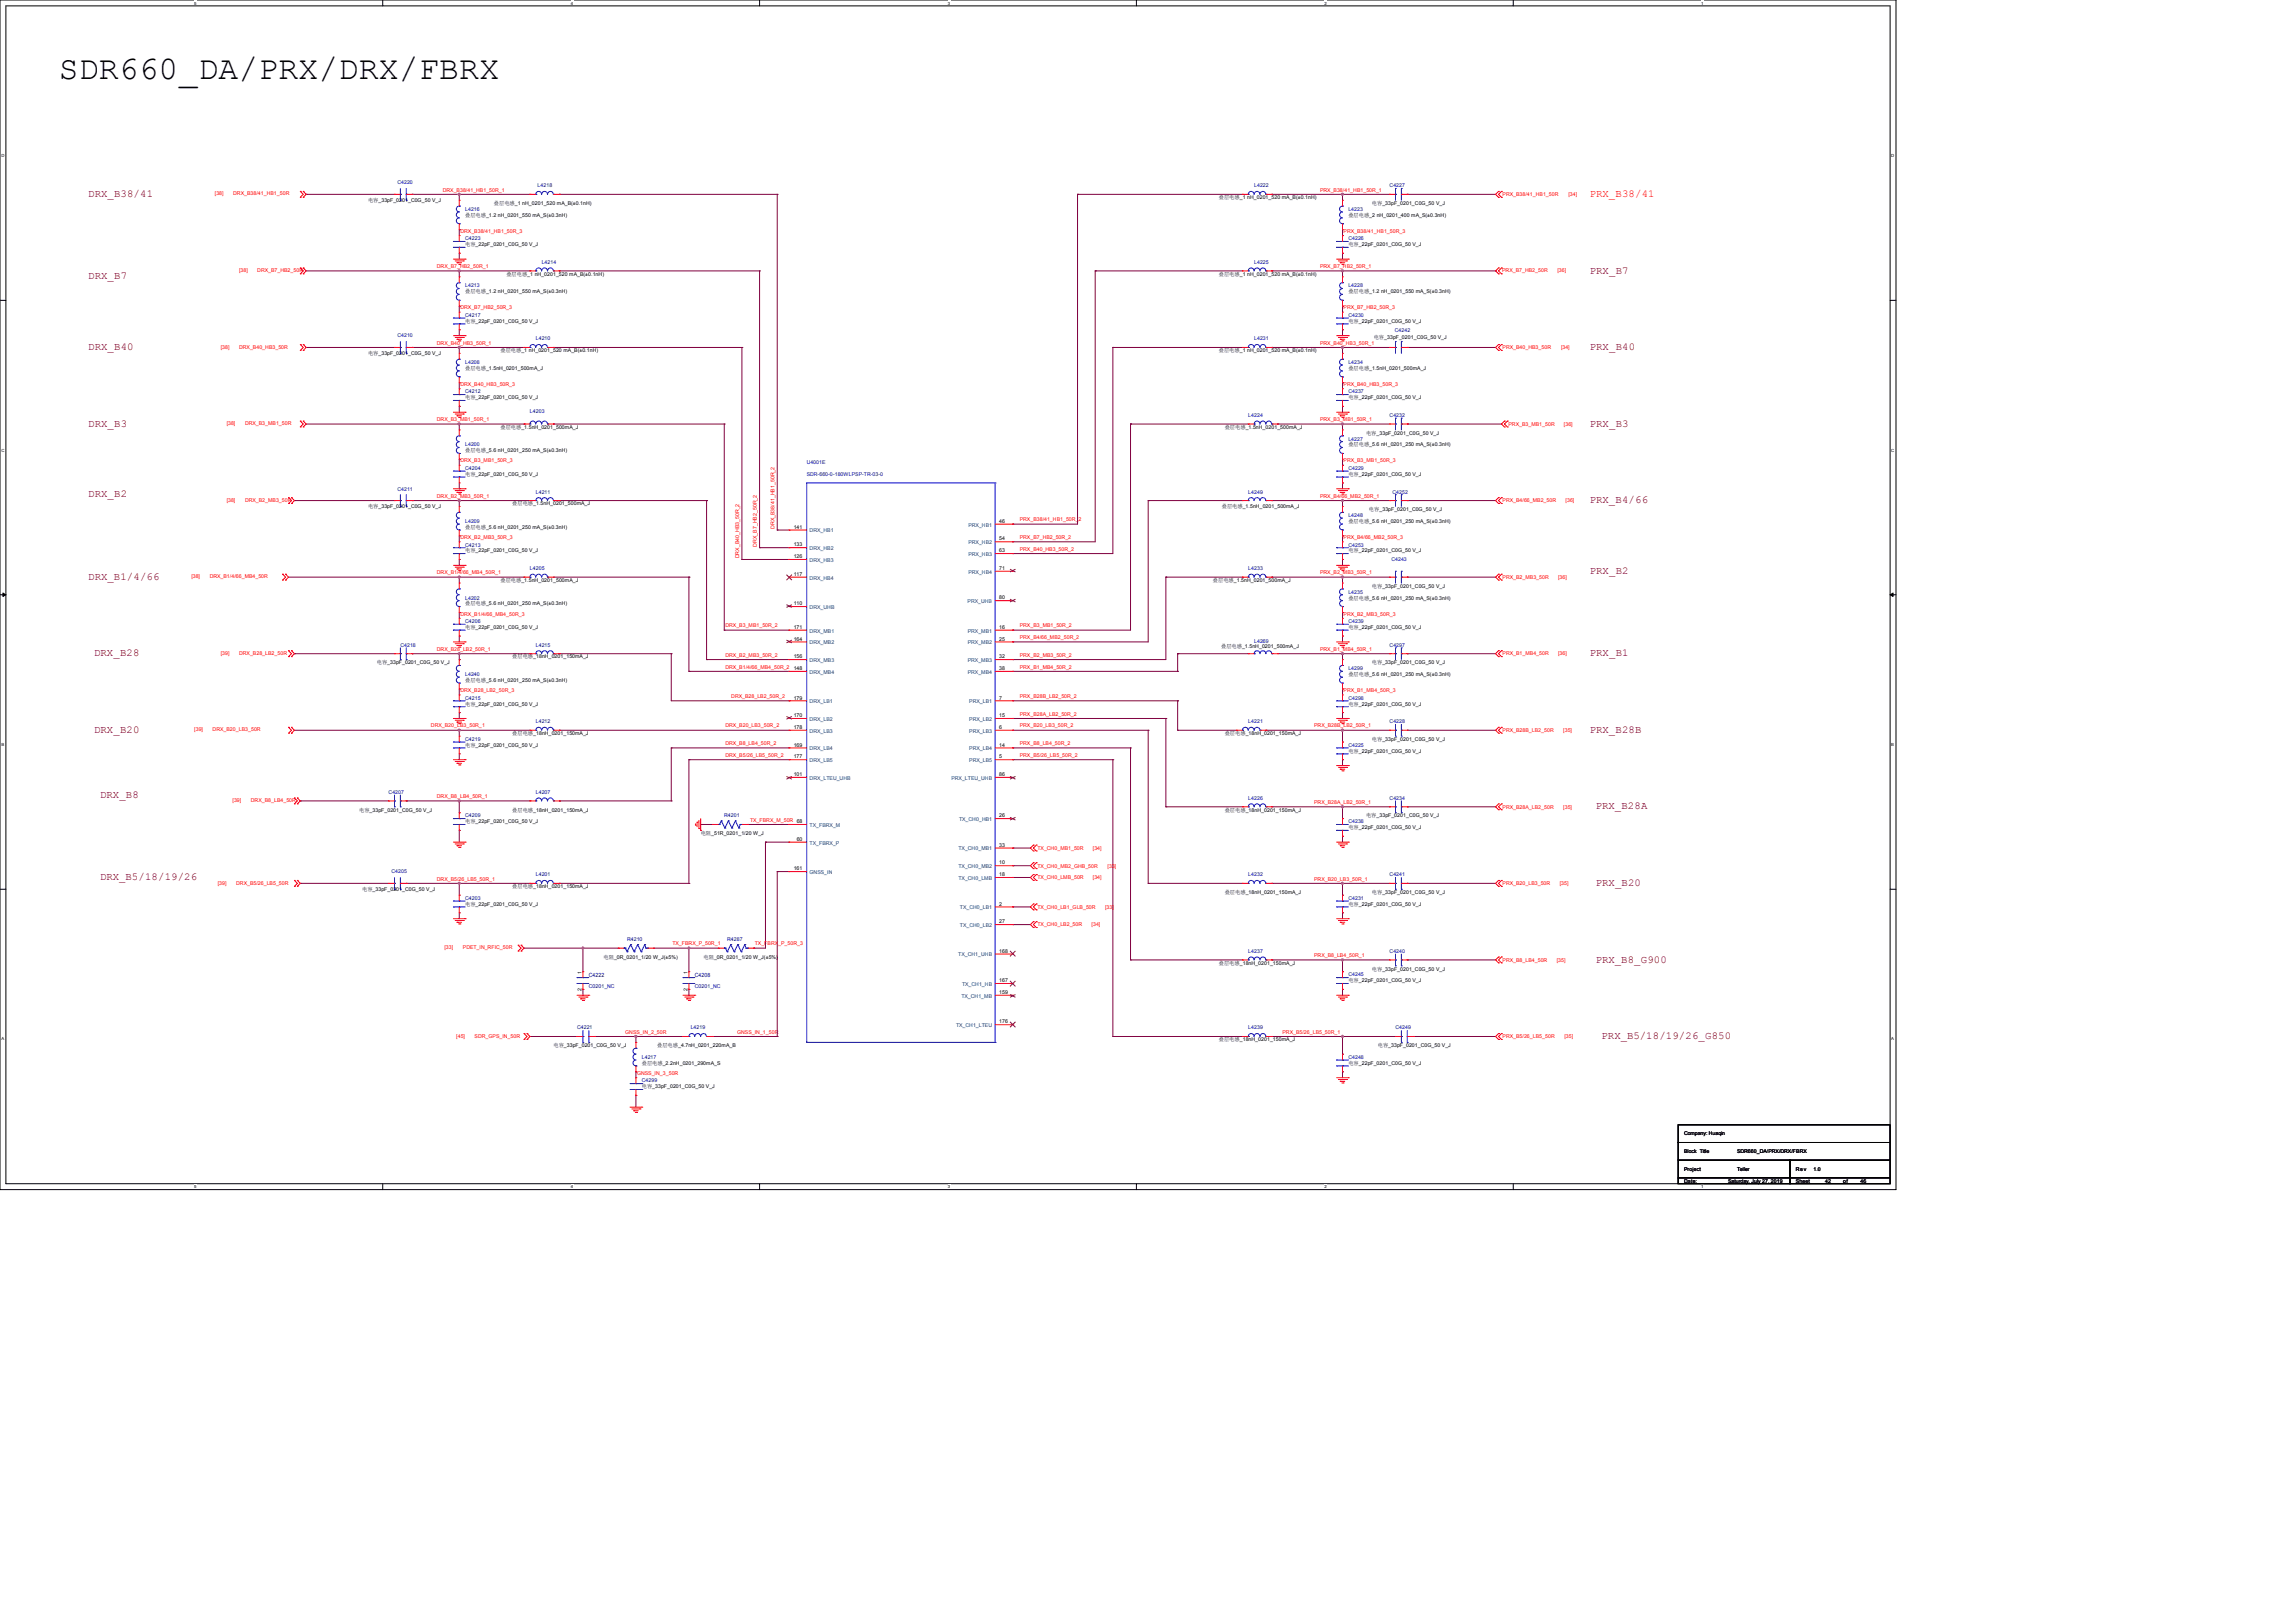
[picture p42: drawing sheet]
<svg xmlns="http://www.w3.org/2000/svg" width="297mm" height="210mm" viewBox="0 0 297 210" stroke-linecap="round" stroke-linejoin="round" font-family="sans-serif">
<defs><g id="words">
<text font-size="4.3" x="7.6" y="10.2">SDR660_DA/PRX/DRX/FBRX</text>
<g font-size="1.4" fill="#800000">
<text x="11.4" y="25.5">DRX_B38/41</text>
<text x="205.7" y="35.4">PRX_B7</text>
<text x="11.4" y="36.2">DRX_B7</text>
<text x="11.4" y="45.3">DRX_B40</text>
<text x="205.7" y="45.3">PRX_B40</text>
<text x="11.4" y="55.2">DRX_B3</text>
<text x="205.7" y="55.2">PRX_B3</text>
<text x="11.4" y="64.3">DRX_B2</text>
<text x="205.7" y="65.1">PRX_B4/66</text>
<text x="11.4" y="75">DRX_B1/4/66</text>
<text x="205.7" y="74.3">PRX_B2</text>
<text x="12.2" y="84.9">DRX_B28</text>
<text x="205.7" y="84.9">PRX_B1</text>
<text x="12.2" y="94.8">DRX_B20</text>
<text x="205.7" y="94.8">PRX_B28B</text>
<text x="13" y="103.2">DRX_B8</text>
<text x="206.5" y="104.7">PRX_B28A</text>
<text x="13" y="113.9">DRX_B5/18/19/26</text>
<text x="206.5" y="114.6">PRX_B20</text>
<text x="206.5" y="124.5">PRX_B8_G900</text>
<text x="207.3" y="134.5">PRX_B5/18/19/26_G850</text>
</g>
<text font-size="1.4" fill="#f00" x="205.7" y="25.5">PRX_B38/41</text>
<g font-size=".7" fill="#000080">
<text x="51.4" y="23.9">C4220</text>
<text x="60.2" y="27.3">L4216</text>
<text x="69.6" y="24.2">L4218</text>
<text x="162.3" y="24.2">L4222</text>
<text x="174.5" y="27.3">L4223</text>
<text x="179.8" y="24.2">C4227</text>
<text x="60.2" y="31.1">C4223</text>
<text x="70.1" y="34.1">L4214</text>
<text x="162.3" y="34.1">L4225</text>
<text x="174.5" y="31.1">C4226</text>
<text x="60.2" y="37.2">L4213</text>
<text x="60.2" y="41">C4217</text>
<text x="174.5" y="41">C4230</text>
<text x="174.5" y="37.2">L4228</text>
<text x="51.4" y="43.7">C4210</text>
<text x="60.2" y="47.1">L4208</text>
<text x="69.3" y="44">L4210</text>
<text x="162.3" y="44">L4231</text>
<text x="174.5" y="47.1">L4234</text>
<text x="180.5" y="43">C4242</text>
<text x="60.2" y="50.9">C4212</text>
<text x="68.6" y="53.5">L4203</text>
<text x="161.5" y="54">L4224</text>
<text x="174.5" y="50.9">C4237</text>
<text x="179.8" y="54">C4232</text>
<text x="60.2" y="57.8">L4200</text>
<text x="174.5" y="57">L4227</text>
<text x="51.4" y="63.5">C4211</text>
<text x="60.2" y="60.8">C4204</text>
<text x="69.3" y="63.9">L4211</text>
<text x="104.4" y="60">U4001E</text>
<text x="104.4" y="61.6">SDR-660-0-180WLPSP-TR-03-0</text>
<text x="161.5" y="63.9">L4249</text>
<text x="174.5" y="60.8">C4229</text>
<text x="180.2" y="63.9">C4252</text>
<text x="60.2" y="67.7">L4209</text>
<text x="60.2" y="70.7">C4213</text>
<text x="174.5" y="66.9">L4248</text>
<text x="174.5" y="70.7">C4253</text>
<text x="60.2" y="77.6">L4202</text>
<text x="68.6" y="73.8">L4205</text>
<text x="161.5" y="73.8">L4233</text>
<text x="174.5" y="76.8">L4235</text>
<text x="180.1" y="72.5">C4243</text>
<text x="51.8" y="83.7">C4218</text>
<text x="60.2" y="80.6">C4206</text>
<text x="69.3" y="83.7">L4215</text>
<text x="162.3" y="83.2">L4269</text>
<text x="174.5" y="80.6">C4239</text>
<text x="179.8" y="83.7">C4297</text>
<text x="60.2" y="87.5">L4240</text>
<text x="174.5" y="86.7">L4299</text>
<text x="60.2" y="90.5">C4215</text>
<text x="60.2" y="95.9">C4219</text>
<text x="69.3" y="93.6">L4212</text>
<text x="161.5" y="93.6">L4221</text>
<text x="174.5" y="90.5">C4298</text>
<text x="179.8" y="93.6">C4228</text>
<text x="174.5" y="96.6">C4225</text>
<text x="50.3" y="102.7">C4207</text>
<text x="60.2" y="105.8">C4209</text>
<text x="69.3" y="102.7">L4207</text>
<text x="93.7" y="105.8">R4201</text>
<text x="161.5" y="103.5">L4226</text>
<text x="174.5" y="106.5">C4238</text>
<text x="179.8" y="103.5">C4234</text>
<text x="50.7" y="113">C4205</text>
<text x="69.3" y="113.4">L4201</text>
<text x="161.5" y="113.4">L4232</text>
<text x="179.8" y="113.4">C4241</text>
<text x="60.2" y="116.4">C4203</text>
<text x="174.5" y="116.4">C4231</text>
<text x="81.2" y="121.8">R4210</text>
<text x="94.1" y="121.8">R4287</text>
<text x="161.5" y="123.3">L4237</text>
<text x="179.8" y="123.3">C4240</text>
<text x="76.2" y="126.4">C4222</text>
<text x="76.2" y="127.9">C0201_NC</text>
<text x="89.9" y="126.4">C4208</text>
<text x="89.9" y="127.9">C0201_NC</text>
<text x="174.5" y="126.3">C4245</text>
<text x="74.7" y="133.2">C4221</text>
<text x="83.1" y="137">L4217</text>
<text x="89.4" y="133.2">L4219</text>
<text x="161.5" y="133.2">L4239</text>
<text x="174.5" y="137">C4248</text>
<text x="180.6" y="133.2">C4249</text>
<text x="83.1" y="140.1">C4299</text>
</g>
<g font-size=".7" fill="#f00">
<text x="27.8" y="25.3">[38]</text>
<text x="30.2" y="25.3">DRX_B38/41_HB1_50R</text>
<text x="57.3" y="24.8">DRX_B38/41_HB1_50R_1</text>
<text x="170.8" y="24.8">PRX_B38/41_HB1_50R_1</text>
<text x="194.5" y="25.4">PRX_B38/41_HB1_50R</text>
<text x="203" y="25.4">[34]</text>
<text x="30.9" y="35.2">[38]</text>
<text x="33.3" y="35.2">DRX_B7_HB2_50R</text>
<text x="56.5" y="34.7">DRX_B7_HB2_50R_1</text>
<text x="59.6" y="30.1">DRX_B38/41_HB1_50R_3</text>
<text x="170.8" y="34.7">PRX_B7_HB2_50R_1</text>
<text x="173.9" y="30.1">PRX_B38/41_HB1_50R_3</text>
<text x="194.4" y="35.2">PRX_B7_HB2_50R</text>
<text x="201.5" y="35.2">[36]</text>
<text x="59.6" y="40">DRX_B7_HB2_50R_3</text>
<text x="173.9" y="40">PRX_B7_HB2_50R_3</text>
<text x="28.6" y="45.1">[38]</text>
<text x="30.9" y="45.1">DRX_B40_HB3_50R</text>
<text x="56.5" y="44.6">DRX_B40_HB3_50R_1</text>
<text x="170.8" y="44.6">PRX_B40_HB3_50R_1</text>
<text x="194.5" y="45.2">PRX_B40_HB3_50R</text>
<text x="202" y="45.2">[34]</text>
<text x="59.6" y="49.9">DRX_B40_HB3_50R_3</text>
<text x="173.9" y="49.9">PRX_B40_HB3_50R_3</text>
<text x="29.3" y="55">[38]</text>
<text x="31.7" y="55">DRX_B3_MB1_50R</text>
<text x="56.5" y="54.5">DRX_B3_MB1_50R_1</text>
<text x="59.6" y="59.8">DRX_B3_MB1_50R_3</text>
<text x="170.8" y="54.5">PRX_B3_MB1_50R_1</text>
<text x="173.9" y="59.8">PRX_B3_MB1_50R_3</text>
<text x="195.2" y="55.1">PRX_B3_MB1_50R</text>
<text x="202.4" y="55.1">[36]</text>
<text x="29.3" y="64.9">[38]</text>
<text x="31.7" y="64.9">DRX_B2_MB3_50R</text>
<text x="56.5" y="64.4">DRX_B2_MB3_50R_1</text>
<text x="170.8" y="64.4">PRX_B4/66_MB2_50R_1</text>
<text x="194.5" y="65">PRX_B4/66_MB2_50R</text>
<text x="202.6" y="65">[36]</text>
<text x="59.6" y="69.7">DRX_B2_MB3_50R_3</text>
<text x="97.9" y="70.7" transform="rotate(-90 97.9 70.7)">DRX_B7_HB2_50R_2</text>
<text x="100.2" y="68.4" transform="rotate(-90 100.2 68.4)">DRX_B38/41_HB1_50R_2</text>
<text x="132" y="67.5">PRX_B38/41_HB1_50R_2</text>
<text x="132" y="71.3">PRX_B40_HB3_50R_2</text>
<text x="132" y="69.7">PRX_B7_HB2_50R_2</text>
<text x="173.9" y="69.7">PRX_B4/66_MB2_50R_3</text>
<text x="24.8" y="74.8">[38]</text>
<text x="27.1" y="74.8">DRX_B1/4/66_MB4_50R</text>
<text x="56.5" y="74.3">DRX_B1/4/66_MB4_50R_1</text>
<text x="95.7" y="72.2" transform="rotate(-90 95.7 72.2)">DRX_B40_HB3_50R_2</text>
<text x="170.8" y="74.3">PRX_B2_MB3_50R_1</text>
<text x="194.5" y="74.9">PRX_B2_MB3_50R</text>
<text x="201.6" y="74.9">[36]</text>
<text x="59.6" y="79.6">DRX_B1/4/66_MB4_50R_3</text>
<text x="93.9" y="81.2">DRX_B3_MB1_50R_2</text>
<text x="132" y="82.7">PRX_B4/66_MB2_50R_2</text>
<text x="132" y="81.2">PRX_B3_MB1_50R_2</text>
<text x="173.9" y="79.6">PRX_B2_MB3_50R_3</text>
<text x="28.6" y="84.7">[39]</text>
<text x="30.9" y="84.7">DRX_B28_LB2_50R</text>
<text x="56.5" y="84.2">DRX_B28_LB2_50R_1</text>
<text x="59.6" y="89.6">DRX_B28_LB2_50R_3</text>
<text x="93.9" y="86.5">DRX_B1/4/66_MB4_50R_2</text>
<text x="93.9" y="85">DRX_B2_MB3_50R_2</text>
<text x="132" y="85">PRX_B2_MB3_50R_2</text>
<text x="132" y="86.5">PRX_B1_MB4_50R_2</text>
<text x="170.8" y="84.2">PRX_B1_MB4_50R_1</text>
<text x="173.9" y="89.6">PRX_B1_MB4_50R_3</text>
<text x="194.5" y="84.8">PRX_B1_MB4_50R</text>
<text x="201.6" y="84.8">[36]</text>
<text x="25.1" y="94.6">[39]</text>
<text x="27.5" y="94.6">DRX_B20_LB3_50R</text>
<text x="55.8" y="94.1">DRX_B20_LB3_50R_1</text>
<text x="93.9" y="94.1">DRX_B20_LB3_50R_2</text>
<text x="94.6" y="90.3">DRX_B28_LB2_50R_2</text>
<text x="132" y="94.1">PRX_B20_LB3_50R_2</text>
<text x="132" y="92.6">PRX_B28A_LB2_50R_2</text>
<text x="132" y="90.3">PRX_B28B_LB2_50R_2</text>
<text x="170.1" y="94.1">PRX_B28B_LB2_50R_1</text>
<text x="194.5" y="94.7">PRX_B28B_LB2_50R</text>
<text x="202.3" y="94.7">[35]</text>
<text x="93.9" y="96.4">DRX_B8_LB4_50R_2</text>
<text x="93.9" y="97.9">DRX_B5/26_LB5_50R_2</text>
<text x="132" y="97.9">PRX_B5/26_LB5_50R_2</text>
<text x="132" y="96.4">PRX_B8_LB4_50R_2</text>
<text x="30.1" y="103.8">[39]</text>
<text x="32.5" y="103.8">DRX_B8_LB4_50R</text>
<text x="56.5" y="103.3">DRX_B8_LB4_50R_1</text>
<text x="97.1" y="106.3">TX_FBRX_M_50R</text>
<text x="170.1" y="104">PRX_B28A_LB2_50R_1</text>
<text x="194.5" y="104.6">PRX_B28A_LB2_50R</text>
<text x="202.3" y="104.6">[35]</text>
<text x="56.5" y="113.9">DRX_B5/26_LB5_50R_1</text>
<text x="134.3" y="112.2">TX_CH0_MB2_GHB_50R</text>
<text x="134.3" y="110">TX_CH0_MB1_50R</text>
<text x="134.3" y="113.8">TX_CH0_LMB_50R</text>
<text x="141.4" y="110">[34]</text>
<text x="141.4" y="113.8">[34]</text>
<text x="143.3" y="112.2">[33]</text>
<text x="170.1" y="113.9">PRX_B20_LB3_50R_1</text>
<text x="28.2" y="114.4">[39]</text>
<text x="30.6" y="114.4">DRX_B5/26_LB5_50R</text>
<text x="134.3" y="117.6">TX_CH0_LB1_GLB_50R</text>
<text x="134.3" y="119.9">TX_CH0_LB2_50R</text>
<text x="141.3" y="119.9">[34]</text>
<text x="143" y="117.6">[33]</text>
<text x="194.5" y="114.5">PRX_B20_LB3_50R</text>
<text x="201.8" y="114.5">[35]</text>
<text x="57.5" y="122.8">[33]</text>
<text x="59.9" y="122.8">PDET_IN_RFIC_50R</text>
<text x="87" y="122.3">TX_FBRX_P_50R_1</text>
<text x="97.7" y="122.3">TX_FBRX_P_50R_3</text>
<text x="170.1" y="123.8">PRX_B8_LB4_50R_1</text>
<text x="194.5" y="124.4">PRX_B8_LB4_50R</text>
<text x="201.5" y="124.4">[35]</text>
<text x="59.1" y="134.3">[45]</text>
<text x="61.4" y="134.3">SDR_GPS_IN_50R</text>
<text x="80.9" y="133.8">GNSS_IN_2_50R</text>
<text x="95.4" y="133.8">GNSS_IN_1_50R</text>
<text x="166" y="133.8">PRX_B5/26_LB5_50R_1</text>
<text x="194.5" y="134.3">PRX_B5/26_LB5_50R</text>
<text x="202.5" y="134.3">[35]</text>
<text x="82.4" y="139.1">GNSS_IN_3_50R</text>
</g>
<g font-size=".7">
<text x="47.6" y="26.1">电容_33pF_0201_C0G_50 V_J</text>
<text x="60.2" y="28">叠层电感_1.2 nH_0201_550 mA_S(±0.3nH)</text>
<text x="63.9" y="26.5">叠层电感_1 nH_0201_520 mA_B(±0.1nH)</text>
<text x="157.7" y="25.8">叠层电感_1 nH_0201_520 mA_B(±0.1nH)</text>
<text x="174.5" y="28">叠层电感_2 nH_0201_400 mA_S(±0.3nH)</text>
<text x="177.5" y="26.5">电容_33pF_0201_C0G_50 V_J</text>
<text x="60.2" y="31.9">电容_22pF_0201_C0G_50 V_J</text>
<text x="65.5" y="35.7">叠层电感_1 nH_0201_520 mA_B(±0.1nH)</text>
<text x="157.7" y="35.7">叠层电感_1 nH_0201_520 mA_B(±0.1nH)</text>
<text x="174.5" y="31.9">电容_22pF_0201_C0G_50 V_J</text>
<text x="60.2" y="41.8">电容_22pF_0201_C0G_50 V_J</text>
<text x="60.2" y="38">叠层电感_1.2 nH_0201_550 mA_S(±0.3nH)</text>
<text x="174.5" y="41.8">电容_22pF_0201_C0G_50 V_J</text>
<text x="174.5" y="38">叠层电感_1.2 nH_0201_550 mA_S(±0.3nH)</text>
<text x="47.6" y="46">电容_33pF_0201_C0G_50 V_J</text>
<text x="60.2" y="47.9">叠层电感_1.5nH_0201_500mA_J</text>
<text x="64.8" y="45.6">叠层电感_1 nH_0201_520 mA_B(±0.1nH)</text>
<text x="157.7" y="45.6">叠层电感_1 nH_0201_520 mA_B(±0.1nH)</text>
<text x="174.5" y="47.9">叠层电感_1.5nH_0201_500mA_J</text>
<text x="177.8" y="43.8">电容_33pF_0201_C0G_50 V_J</text>
<text x="60.2" y="51.7">电容_22pF_0201_C0G_50 V_J</text>
<text x="174.5" y="51.7">电容_22pF_0201_C0G_50 V_J</text>
<text x="60.2" y="58.5">叠层电感_5.6 nH_0201_250 mA_S(±0.3nH)</text>
<text x="64.8" y="55.5">叠层电感_1.5nH_0201_500mA_J</text>
<text x="158.5" y="55.5">叠层电感_1.5nH_0201_500mA_J</text>
<text x="174.5" y="57.8">叠层电感_5.6 nH_0201_250 mA_S(±0.3nH)</text>
<text x="176.8" y="56.2">电容_33pF_0201_C0G_50 V_J</text>
<text x="47.6" y="65.8">电容_33pF_0201_C0G_50 V_J</text>
<text x="60.2" y="61.6">电容_22pF_0201_C0G_50 V_J</text>
<text x="66.3" y="65.4">叠层电感_1.5nH_0201_500mA_J</text>
<text x="158.1" y="65.8">叠层电感_1.5nH_0201_500mA_J</text>
<text x="174.5" y="61.6">电容_22pF_0201_C0G_50 V_J</text>
<text x="60.2" y="71.5">电容_22pF_0201_C0G_50 V_J</text>
<text x="60.2" y="68.4">叠层电感_5.6 nH_0201_250 mA_S(±0.3nH)</text>
<text x="102.7" y="68.4">141</text>
<text x="102.7" y="70.7">133</text>
<text x="129.3" y="67.6">46</text>
<text x="129.3" y="69.9">54</text>
<text x="129.3" y="71.5">63</text>
<text x="174.5" y="67.7">叠层电感_5.6 nH_0201_250 mA_S(±0.3nH)</text>
<text x="174.5" y="71.5">电容_22pF_0201_C0G_50 V_J</text>
<text x="177.2" y="66.1">电容_33pF_0201_C0G_50 V_J</text>
<text x="64.8" y="75.3">叠层电感_1.5nH_0201_500mA_J</text>
<text x="102.7" y="72.2">126</text>
<text x="102.7" y="74.5">117</text>
<text x="129.3" y="73.7">71</text>
<text x="129.3" y="77.6">80</text>
<text x="157" y="75.3">叠层电感_1.5nH_0201_500mA_J</text>
<text x="174.5" y="77.6">叠层电感_5.6 nH_0201_250 mA_S(±0.3nH)</text>
<text x="177.5" y="76.1">电容_33pF_0201_C0G_50 V_J</text>
<text x="60.2" y="81.4">电容_22pF_0201_C0G_50 V_J</text>
<text x="60.2" y="78.3">叠层电感_5.6 nH_0201_250 mA_S(±0.3nH)</text>
<text x="102.7" y="78.3">110</text>
<text x="102.7" y="81.4">171</text>
<text x="102.7" y="82.9">164</text>
<text x="129.3" y="81.4">16</text>
<text x="129.3" y="82.9">25</text>
<text x="158" y="83.8">叠层电感_1.5nH_0201_500mA_J</text>
<text x="174.5" y="81.4">电容_22pF_0201_C0G_50 V_J</text>
<text x="48.8" y="86">电容_33pF_0201_C0G_50 V_J</text>
<text x="60.2" y="88.2">叠层电感_5.6 nH_0201_250 mA_S(±0.3nH)</text>
<text x="66.3" y="85.2">叠层电感_18nH_0201_150mA_J</text>
<text x="102.7" y="85.2">156</text>
<text x="102.7" y="86.7">148</text>
<text x="129.3" y="85.2">32</text>
<text x="129.3" y="86.7">38</text>
<text x="174.5" y="87.5">叠层电感_5.6 nH_0201_250 mA_S(±0.3nH)</text>
<text x="177.5" y="86">电容_33pF_0201_C0G_50 V_J</text>
<text x="60.2" y="91.3">电容_22pF_0201_C0G_50 V_J</text>
<text x="66.3" y="95.1">叠层电感_18nH_0201_150mA_J</text>
<text x="102.7" y="90.5">179</text>
<text x="102.7" y="92.8">170</text>
<text x="102.7" y="94.3">178</text>
<text x="129.3" y="90.5">7</text>
<text x="129.3" y="92.8">15</text>
<text x="129.3" y="94.3">6</text>
<text x="158.5" y="95.1">叠层电感_18nH_0201_150mA_J</text>
<text x="174.5" y="91.3">电容_22pF_0201_C0G_50 V_J</text>
<text x="177.5" y="95.9">电容_33pF_0201_C0G_50 V_J</text>
<text x="60.2" y="96.6">电容_22pF_0201_C0G_50 V_J</text>
<text x="102.7" y="96.6">169</text>
<text x="102.7" y="98.1">177</text>
<text x="102.7" y="100.4">101</text>
<text x="129.3" y="96.6">14</text>
<text x="129.3" y="98.1">5</text>
<text x="129.3" y="100.4">86</text>
<text x="174.5" y="97.4">电容_22pF_0201_C0G_50 V_J</text>
<text x="46.5" y="105">电容_33pF_0201_C0G_50 V_J</text>
<text x="60.2" y="106.5">电容_22pF_0201_C0G_50 V_J</text>
<text x="66.3" y="105">叠层电感_18nH_0201_150mA_J</text>
<text x="103.1" y="106.5">68</text>
<text x="129.3" y="105.7">26</text>
<text x="158.5" y="105">叠层电感_18nH_0201_150mA_J</text>
<text x="174.5" y="107.3">电容_22pF_0201_C0G_50 V_J</text>
<text x="176.8" y="105.8">电容_33pF_0201_C0G_50 V_J</text>
<text x="90.7" y="108.1">电阻_51R_0201_1/20 W_J</text>
<text x="102.7" y="112.6">161</text>
<text x="103.1" y="108.8">60</text>
<text x="129.3" y="109.6">33</text>
<text x="129.3" y="111.8">10</text>
<text x="129.3" y="113.4">18</text>
<text x="46.9" y="115.3">电容_33pF_0201_C0G_50 V_J</text>
<text x="60.2" y="117.2">电容_22pF_0201_C0G_50 V_J</text>
<text x="66.3" y="114.9">叠层电感_18nH_0201_150mA_J</text>
<text x="129.3" y="117.2">2</text>
<text x="129.3" y="119.5">27</text>
<text x="158.5" y="115.7">叠层电感_18nH_0201_150mA_J</text>
<text x="174.5" y="117.2">电容_22pF_0201_C0G_50 V_J</text>
<text x="177.5" y="115.7">电容_33pF_0201_C0G_50 V_J</text>
<text x="75.3" y="126" transform="rotate(-90 75.3 126)">1</text>
<text x="78.1" y="124.1">电阻_0R_0201_1/20 W_J(±5%)</text>
<text x="89" y="126" transform="rotate(-90 89 126)">1</text>
<text x="91.1" y="124.1">电阻_0R_0201_1/20 W_J(±5%)</text>
<text x="129.3" y="123.3">168</text>
<text x="157.7" y="124.8">叠层电感_18nH_0201_150mA_J</text>
<text x="177.5" y="125.6">电容_33pF_0201_C0G_50 V_J</text>
<text x="75.3" y="128.2" transform="rotate(-90 75.3 128.2)">2</text>
<text x="89" y="128.2" transform="rotate(-90 89 128.2)">2</text>
<text x="129.3" y="128.6">159</text>
<text x="129.3" y="127.1">167</text>
<text x="174.5" y="127.1">电容_22pF_0201_C0G_50 V_J</text>
<text x="71.6" y="135.5">电容_33pF_0201_C0G_50 V_J</text>
<text x="83.1" y="137.8">叠层电感_2.2nH_0201_290mA_S</text>
<text x="85" y="135.5">叠层电感_4.7nH_0201_220mA_B</text>
<text x="129.3" y="132.4">176</text>
<text x="157.7" y="134.7">叠层电感_18nH_0201_150mA_J</text>
<text x="174.5" y="137.8">电容_22pF_0201_C0G_50 V_J</text>
<text x="178.3" y="135.5">电容_33pF_0201_C0G_50 V_J</text>
<text x="83.1" y="140.8">电容_33pF_0201_C0G_50 V_J</text>
<text x="217.9" y="146.9">Company: Huaqin</text>
<text x="217.9" y="149.2">Block Title</text>
<text x="224.8" y="149.2">SDR660_DA/PRX/DRX/FBRX</text>
<text x="217.9" y="151.5">Project</text>
<text x="217.9" y="153">Date:</text>
<text x="223.6" y="153">Saturday, July 27, 2019</text>
<text x="224.8" y="151.5">Teller</text>
<text x="232.4" y="151.5">Rev</text>
<text x="232.4" y="153">Sheet</text>
<text x="234.7" y="151.5">1.0</text>
<text x="236.2" y="153">42</text>
<text x="238.5" y="153">of</text>
<text x="240.8" y="153">46</text>
</g>
<g font-size=".7" fill="#004080">
<text x="104.8" y="68.9">DRX_HB1</text>
<text x="104.8" y="71.2">DRX_HB2</text>
<text x="125.3" y="68.1">PRX_HB1</text>
<text x="125.3" y="70.4">PRX_HB2</text>
<text x="125.3" y="71.9">PRX_HB3</text>
<text x="104.8" y="72.7">DRX_HB3</text>
<text x="104.8" y="75">DRX_HB4</text>
<text x="125.3" y="74.2">PRX_HB4</text>
<text x="104.8" y="78.8">DRX_UHB</text>
<text x="104.8" y="81.9">DRX_MB1</text>
<text x="104.8" y="83.4">DRX_MB2</text>
<text x="125.2" y="78">PRX_UHB</text>
<text x="125.2" y="81.9">PRX_MB1</text>
<text x="125.2" y="83.4">PRX_MB2</text>
<text x="104.8" y="85.7">DRX_MB3</text>
<text x="104.8" y="87.2">DRX_MB4</text>
<text x="125.2" y="85.7">PRX_MB3</text>
<text x="125.2" y="87.2">PRX_MB4</text>
<text x="104.8" y="91">DRX_LB1</text>
<text x="104.8" y="93.3">DRX_LB2</text>
<text x="104.8" y="94.8">DRX_LB3</text>
<text x="125.4" y="91">PRX_LB1</text>
<text x="125.4" y="93.3">PRX_LB2</text>
<text x="125.4" y="94.8">PRX_LB3</text>
<text x="104.8" y="97.1">DRX_LB4</text>
<text x="104.8" y="98.6">DRX_LB5</text>
<text x="104.8" y="100.9">DRX_LTEU_UHB</text>
<text x="123.1" y="100.9">PRX_LTEU_UHB</text>
<text x="125.4" y="97.1">PRX_LB4</text>
<text x="125.4" y="98.6">PRX_LB5</text>
<text x="104.8" y="107">TX_FBRX_M</text>
<text x="124.1" y="106.2">TX_CH0_HB1</text>
<text x="104.8" y="109.3">TX_FBRX_P</text>
<text x="104.8" y="113.1">GNSS_IN</text>
<text x="124" y="110">TX_CH0_MB1</text>
<text x="124" y="112.3">TX_CH0_MB2</text>
<text x="124" y="113.9">TX_CH0_LMB</text>
<text x="124.2" y="117.7">TX_CH0_LB1</text>
<text x="124.2" y="120">TX_CH0_LB2</text>
<text x="124" y="123.8">TX_CH1_UHB</text>
<text x="124.4" y="129.1">TX_CH1_MB</text>
<text x="124.5" y="127.6">TX_CH1_HB</text>
<text x="123.7" y="132.9">TX_CH1_LTEU</text>
</g>
<g font-size=".5">
<text x="25.1" y=".6">5</text>
<text x="73.9" y=".6">4</text>
<text x="122.6" y=".6">3</text>
<text x="171.4" y=".6">2</text>
<text x="220.2" y=".6">1</text>
<text x=".2" y="20.4">D</text>
<text x="244.7" y="20.4">D</text>
<text x=".2" y="58.4">C</text>
<text x="244.7" y="58.4">C</text>
<text x=".2" y="96.5">B</text>
<text x="244.7" y="96.5">B</text>
<text x=".2" y="134.6">A</text>
<text x="244.7" y="134.6">A</text>
<text x="25.1" y="153.8">5</text>
<text x="73.9" y="153.8">4</text>
<text x="122.6" y="153.8">3</text>
<text x="171.4" y="153.8">2</text>
<text x="220.2" y="153.8">1</text>
</g>
</g></defs>
<path d="M0 0h245.4v153.9h-245.4zM.8 .8h243.8v152.4h-243.8z" fill="none" stroke="#000" stroke-width=".13"/>
<g fill="#fff">
<path d="M25.1 .1h.3v.6h-.3z"/>
<path d="M25.1 153.2h.3v.6h-.3z"/>
</g>
<path d="M49.5 0v.8M49.5 153.2v.7" fill="none" stroke="#000" stroke-width=".13"/>
<g fill="#fff">
<path d="M73.9 .1h.3v.6h-.3z"/>
<path d="M73.9 153.2h.3v.6h-.3z"/>
</g>
<path d="M98.3 0v.8M98.3 153.2v.7" fill="none" stroke="#000" stroke-width=".13"/>
<g fill="#fff">
<path d="M122.7 .1h.3v.6h-.3z"/>
<path d="M122.7 153.2h.3v.6h-.3z"/>
</g>
<path d="M147.1 0v.8M147.1 153.2v.7" fill="none" stroke="#000" stroke-width=".13"/>
<g fill="#fff">
<path d="M171.4 .1h.3v.6h-.3z"/>
<path d="M171.4 153.2h.3v.6h-.3z"/>
</g>
<path d="M195.8 0v.8M195.8 153.2v.7" fill="none" stroke="#000" stroke-width=".13"/>
<g fill="#fff">
<path d="M220.2 .1h.3v.6h-.3z"/>
<path d="M220.2 153.2h.3v.6h-.3z"/>
<path d="M.2 19.8h.4v.6h-.4z"/>
<path d="M244.8 19.8h.4v.6h-.4z"/>
<path d="M.2 57.9h.4v.6h-.4z"/>
<path d="M244.8 57.9h.4v.6h-.4z"/>
</g>
<path d="M0 38.9h.8M244.6 38.9h.8" fill="none" stroke="#000" stroke-width=".13"/>
<g fill="#fff">
<path d="M.2 96h.4v.6h-.4z"/>
<path d="M244.8 96h.4v.6h-.4z"/>
</g>
<path d="M0 77h.8M244.6 77h.8" fill="none" stroke="#000" stroke-width=".13"/>
<path d="M.4 76.7l.4 .3-.4 .2zM244.6 77l.4-.3v.5z" fill="#000" stroke="#000" stroke-width=".13"/>
<g fill="#fff">
<path d="M.2 134.1h.4v.6h-.4z"/>
<path d="M244.8 134.1h.4v.6h-.4z"/>
</g>
<path d="M0 115.1h.8M244.6 115.1h.8M217.2 145.5h27.4v2.3h-27.4zM217.2 147.8h27.4v2.3h-27.4zM217.2 150.1h14.4v2.3h-14.4zM217.2 152.4h14.4v.8h-14.4zM231.6 152.4h13v.8h-13zM231.6 150.1h13v2.3h-13z" fill="none" stroke="#000" stroke-width=".13"/>
<g fill="none" stroke="#800040" stroke-width=".13">
<path d="M39.6 25.1h.1M39.6 35.1h29M39.6 25.1h11.5M53.3 25.1h15.3M53.3 25.1h.1M59.4 35.1h.1M59.4 29.7h.1M59.4 25.1h.1M59.4 39.6h.1M59.4 32.8h.1M59.4 25.1v.8M59.4 29.7v.8"/>
<path d="M59.4 32.8v.7M59.4 35.1v.7M59.4 39.6v.8M72.4 25.1h28.2M72.4 35.1h.1M72.4 25.1h.1M72.4 35.1h25.9M98.3 35.1h.1M98.3 35.1v35.8M100.6 25.1h.1M100.6 25.1v43.5M139.4 25.1h.1"/>
<path d="M139.4 25.1v42.7h-8.3M139.4 25.1h21.4M141.7 35.1h.1M141.7 35.1v35h-10.6M141.7 35.1h19.1M164.6 35.1h.1M164.6 25.1h.1M164.6 35.1h28.9M164.6 25.1h15.2M173.7 32.8h.1M173.7 39.6h.1M173.7 25.1h.1"/>
<path d="M173.7 30.5h.1M173.7 35.1h.1M173.7 25.1v.8M173.7 29.7v.8M173.7 32.8v.7M173.7 35.1v.7M173.7 39.6v.8M182.1 25.1h.1M182.1 25.1h11.4M193.5 35.1h.1M39.6 45h.1M39.6 54.9h28.2"/>
<path d="M39.6 45h11.5M53.3 45h14.5M53.3 45h.1M59.4 54.9h.1M59.4 45h.1M59.4 42.7h.1M59.4 49.5h.1M59.4 52.6h.1M59.4 59.4h.1M59.4 42.7v.7M59.4 45v.7M59.4 49.5v.8"/>
<path d="M59.4 52.6v.7M59.4 54.9v.7M59.4 59.4v.8M67.8 54.9h.1M71.6 54.9h.1M71.6 45h.1M71.6 54.9h22.1M71.6 45h24.4M93.7 54.9h.1M93.7 54.9v26.6M96 45h.1M96 45v27.4"/>
<path d="M144 45h.1M144 45v26.6h-12.9M144 45h16.8M146.3 54.9h.1M146.3 54.9v26.6h-15.2M146.3 54.9h15.2M164.6 45h.1M164.6 45h15.2M165.4 54.9h.1M165.4 54.9h14.4M173.7 45h.1M173.7 42.7h.1"/>
<path d="M173.7 52.6h.1M173.7 49.5h.1M173.7 54.9h.1M173.7 42.7v.7M173.7 45v.7M173.7 49.5v.8M173.7 52.6v.7M173.7 54.9v.7M173.7 59.4v.8M182.1 54.9h12.2M182.1 45h.1M182.1 54.9h.1"/>
<path d="M182.1 45h11.4M37.3 74.7h30.5M38.1 64.8h.1M38.1 64.8h13M53.3 64.8h15.3M53.3 64.8h.1M59.4 74.7h.1M59.4 79.2h.1M59.4 72.4h.1M59.4 69.3h.1M59.4 64.8h.1M59.4 63.2h.1"/>
<path d="M59.4 62.5v.7M59.4 64.8v.7M59.4 69.3v.8M59.4 72.4v.8M59.4 74.7v.7M59.4 79.2v.8M71.6 74.7h17.6M72.4 64.8h19M89.2 74.7h.1M89.2 74.7v12.2M91.4 64.8h.1M91.4 64.8v20.5"/>
<path d="M96 72.4h6.1M96 72.4h.1M98.3 70.9h3.8M98.3 70.9h.1M100.6 68.6h.1M100.6 68.6h1.5M131.1 67.8h.1M131.1 71.6h.1M131.1 70.1h.1M148.6 64.8h12.2M148.6 64.8h.1M148.6 64.8v18.3h-17.5"/>
<path d="M150.9 74.7h.1M150.9 74.7v10.6h-19.8M150.9 74.7h9.9M164.6 64.8h.1M164.6 74.7h.1M164.6 64.8h15.2M164.6 74.7h15.2M173.7 64.8h.1M173.7 69.3h.1M173.7 72.4h.1M173.7 74.7h.1M173.7 79.2h.1"/>
<path d="M173.7 62.5h.1M173.7 60.2h.1M173.7 62.5v.7M173.7 64.8v.7M173.7 69.3v.8M173.7 72.4v.8M173.7 74.7v.7M173.7 79.2v.8M182.1 64.8h.1M182.1 74.7h.1M182.1 64.8h11.4M182.1 74.7h11.4"/>
<path d="M38.1 84.6h.1M38.1 94.5h30.5M38.1 84.6h13M53.3 84.6h15.3M53.3 84.6h.1M59.4 94.5h.1M59.4 82.3h.1M59.4 92.2h.1M59.4 97.5h.1M59.4 89.2h.1M59.4 85.3h.1M59.4 82.3v.8"/>
<path d="M59.4 84.6v.7M59.4 89.2v.7M59.4 92.2v.8M59.4 94.5v.7M59.4 97.5v.8M68.6 84.6h.1M72.4 94.5h.1M72.4 84.6h.1M72.4 94.5h29.7M72.4 84.6h14.5M86.9 96.8h15.2M86.9 84.6h.1"/>
<path d="M86.9 96.8h.1M86.9 84.6v6.1h15.2M86.9 96.8v6.8M89.2 86.9h.1M89.2 98.3h.1M89.2 98.3v16M89.2 86.9h12.9M89.2 98.3h12.9M91.4 85.3h10.7M91.4 85.3h.1M93.7 81.5h.1M93.7 81.5h8.4"/>
<path d="M102.1 90.7h.1M131.1 83.1h.1M131.1 85.3h.1M131.1 81.5h.1M131.1 98.3h.1M131.1 96.8h.1M131.1 94.5h.1M131.1 93h.1M131.1 86.9h21.3M131.1 90.7h21.3M131.1 98.3h12.9M131.1 93h19.8"/>
<path d="M131.1 96.8h15.2M131.1 94.5h17.5M144 98.3h.1M144 98.3v35.8M146.3 96.8h.1M146.3 96.8v27.4M148.6 94.5h.1M148.6 94.5v19.8M150.9 93h.1M150.9 93v11.4M152.4 84.6h.1M152.4 86.9h.1"/>
<path d="M152.4 90.7h.1M152.4 94.5h.1M152.4 84.6v2.3M152.4 90.7v3.8M152.4 94.5h7.6M152.4 84.6h9.1M163.8 94.5h.1M163.8 94.5h16M165.4 84.6h14.4M173.7 96h.1M173.7 84.6h.1M173.7 82.3h.1"/>
<path d="M173.7 98.3h.1M173.7 92.2h.1M173.7 94.5h.1M173.7 89.2h.1M173.7 82.3v.8M173.7 84.6v.7M173.7 89.2v.7M173.7 92.2v.8M173.7 94.5v1.5M173.7 98.3v.8M182.1 94.5h.1M182.1 84.6h.1"/>
<path d="M182.1 94.5h11.4M182.1 84.6h11.4M38.9 114.3h11.4M38.9 103.6h11.4M38.9 103.6h.1M38.9 114.3h.1M52.6 103.6h.1M52.6 114.3h.1M52.6 114.3h16M52.6 103.6h16M59.4 103.6h.1M59.4 115.8h.1"/>
<path d="M59.4 114.3h.1M59.4 118.1h.1M59.4 105.2h.1M59.4 107.4h.1M59.4 103.6v1.6M59.4 107.4v1.6M59.4 114.3v1.5M59.4 118.1v.8M72.4 103.6h.1M72.4 114.3h.1M72.4 114.3h16.8M72.4 103.6h14.5"/>
<path d="M86.9 103.6h.1M89.2 114.3h.1M90.7 106.7h1.5M90.7 106.7h.1M96.8 106.7h5.3M96.8 106.7h.1M99.1 109h.1M99.1 109v13.7h-1.6M99.1 109h3M100.6 112.8h.1M100.6 112.8v21.3M100.6 112.8h1.5"/>
<path d="M131.1 113.5h.1M131.1 109.7h.1M131.1 112h.1M131.1 119.6h.1M131.1 117.3h.1M131.1 113.5h2.2M131.1 109.7h2.2M131.1 112h2.2M131.1 119.6h2.2M131.1 117.3h2.2M148.6 114.3h12.2M148.6 114.3h.1"/>
<path d="M150.9 104.4h.1M150.9 104.4h9.9M164.6 104.4h.1M164.6 114.3h.1M164.6 114.3h15.2M164.6 104.4h15.2M173.7 108.2h.1M173.7 105.9h.1M173.7 115.8h.1M173.7 114.3h.1M173.7 104.4h.1M173.7 118.1h.1"/>
<path d="M173.7 104.4v1.5M173.7 108.2v.8M173.7 114.3v1.5M173.7 118.1v.8M182.1 114.3h.1M182.1 104.4h.1M182.1 114.3h11.4M182.1 104.4h11.4M67.8 122.7h12.2M68.6 134.1h6.1M68.6 134.1h.1M75.4 128h.1"/>
<path d="M75.4 122.7h.1M75.4 122.7v3M75.4 128v.8M77 134.1h11.4M77 134.1h.1M80 122.7h.1M82.3 138.7h.1M82.3 134.1h.1M82.3 134.1v.8M82.3 138.7v.7M84.6 122.7h8.4M89.2 122.7h.1"/>
<path d="M89.2 128h.1M89.2 122.7v3M89.2 128v.8M92.2 134.1h8.4M97.5 122.7h.1M100.6 134.1h.1M144 134.1h.1M144 134.1h16.8M146.3 124.2h.1M146.3 124.2h14.5M164.6 134.1h.1M164.6 124.2h.1"/>
<path d="M164.6 124.2h15.2M164.6 134.1h16M173.7 138.7h.1M173.7 134.1h.1M173.7 136.4h.1M173.7 125.7h.1M173.7 128h.1M173.7 124.2h.1M173.7 124.2v1.5M173.7 128v.8M173.7 134.1v2.3M173.7 138.7v.7"/>
<path d="M182.1 124.2h.1M182.1 124.2h11.4M182.9 134.1h10.6M182.9 134.1h.1M82.3 141.7h.1M82.3 141.7v1.6"/>
</g>
<g fill="#f0f" stroke="#f0f" stroke-width=".13">
<circle cx="59.4" cy="103.6" r=".14"/>
<circle cx="173.7" cy="134.1" r=".14"/>
<circle cx="82.3" cy="134.1" r=".14"/>
<circle cx="59.4" cy="54.9" r=".14"/>
<circle cx="59.4" cy="44.9" r=".14"/>
<circle cx="59.4" cy="94.5" r=".14"/>
<circle cx="59.4" cy="35" r=".14"/>
<circle cx="59.4" cy="25.1" r=".14"/>
<circle cx="173.7" cy="64.8" r=".14"/>
<circle cx="59.4" cy="74.7" r=".14"/>
<circle cx="59.4" cy="64.8" r=".14"/>
<circle cx="59.4" cy="84.6" r=".14"/>
<circle cx="59.4" cy="114.3" r=".14"/>
<circle cx="173.7" cy="44.9" r=".14"/>
<circle cx="173.7" cy="25.1" r=".14"/>
<circle cx="173.7" cy="84.6" r=".14"/>
<circle cx="173.7" cy="35" r=".14"/>
<circle cx="173.7" cy="54.9" r=".14"/>
<circle cx="173.7" cy="94.5" r=".14"/>
<circle cx="173.7" cy="104.4" r=".14"/>
<circle cx="173.7" cy="114.3" r=".14"/>
<circle cx="173.7" cy="74.7" r=".14"/>
<circle cx="173.7" cy="124.2" r=".14"/>
<circle cx="75.4" cy="122.7" r=".14"/>
<circle cx="89.1" cy="122.7" r=".14"/>
</g>
<g fill="none" stroke="#f00" stroke-width=".13">
<path d="M38.9 24.8l.3 .3-.3 .4M38.9 34.7l.3 .4-.3 .3M38.9 24.8h.1M38.9 25.5h.1M38.9 34.7h.1M38.9 35.4h.1M39.2 25.5h.1M39.2 24.8h.1M39.2 35.4h.1M39.2 34.7h.1M39.2 24.8l.4 .3-.4 .4M39.2 34.7l.4 .4-.4 .3"/>
<path d="M51.1 25.1h.1M51.1 25.1h.7M52.6 25.1h.7M53.3 25.1h.1M58.7 33.5h1.5M58.9 33.8h1.1M59.1 34h.1M59.1 34h.6M59.4 34.2h.1M59.4 30.5h.1M59.4 32.8h.1M59.4 29.7h.1"/>
<path d="M59.4 25.9h.1M59.4 39.6h.1M59.4 35.8h.1M59.4 25.9v.8M59.4 29v.7M59.4 30.5v.7M59.4 32v.8M59.4 35.8v.8M59.4 38.9v.7M59.5 34.2h.1M60 33.8h.1M60.2 33.5h.1"/>
<path d="M68.6 35.1h.1M68.6 25.1h.1M68.6 25.1h.7M68.6 35.1h.7M71.6 25.1h.8M71.6 35.1h.8M72.4 35.1h.1M72.4 25.1h.1M160.8 25.1h.1M160.8 35.1h.1M160.8 25.1h.7M160.8 35.1h.7"/>
<path d="M163.8 25.1h.8M163.8 35.1h.8M164.6 25.1h.1M164.6 35.1h.1M173 33.5h1.5M173.2 33.8h1.1M173.4 34h.6M173.4 34h.1M173.7 34.2h.1M173.7 30.5h.1M173.7 32.8h.1M173.7 39.6h.1"/>
<path d="M173.7 35.8h.1M173.7 29.7h.1M173.7 25.9h.1M173.7 25.9v.8M173.7 29v.7M173.7 30.5v.7M173.7 32v.8M173.7 35.8v.8M173.7 38.9v.7M173.8 34.2h.1M174.3 33.8h.1M174.5 33.5h.1"/>
<path d="M179.8 25.1h.1M179.8 25.1h.8M181.4 25.1h.7M182.1 25.1h.1M193.9 24.8h.1M193.9 25.5h.1M193.9 34.7h.1M193.9 35.4h.1M193.9 24.8l-.4 .3 .4 .4M193.9 34.7l-.4 .4 .4 .3M194.3 24.8l-.4 .3 .4 .4M194.3 34.7l-.4 .4 .4 .3"/>
<path d="M194.3 25.5h.1M194.3 24.8h.1M194.3 35.4h.1M194.3 34.7h.1M38.9 54.5l.3 .4-.3 .3M38.9 44.6l.3 .4-.3 .3M38.9 54.5h.1M38.9 55.2h.1M38.9 44.6h.1M38.9 45.3h.1M39.2 55.2h.1M39.2 54.5h.1"/>
<path d="M39.2 45.3h.1M39.2 44.6h.1M39.2 54.5l.4 .4-.4 .3M39.2 44.6l.4 .4-.4 .3M51.1 45h.1M51.1 45h.7M52.6 45h.7M53.3 45h.1M58.7 53.3h1.5M58.7 43.4h1.5M58.9 53.6h1.1M58.9 43.7h1.1"/>
<path d="M59.1 53.8h.1M59.1 43.9h.1M59.1 53.8h.6M59.1 43.9h.6M59.4 54h.1M59.4 44.1h.1M59.4 40.4h.1M59.4 42.7h.1M59.4 49.5h.1M59.4 45.7h.1M59.4 50.3h.1M59.4 52.6h.1"/>
<path d="M59.4 55.6h.1M59.4 59.4h.1M59.4 40.4v.7M59.4 41.9v.8M59.4 45.7v.8M59.4 48.8v.7M59.4 50.3v.8M59.4 51.8v.8M59.4 55.6v.8M59.4 58.7v.7M59.5 54h.1M59.5 44.1h.1"/>
<path d="M60 53.6h.1M60 43.7h.1M60.2 53.3h.1M60.2 43.4h.1M67.8 45h.8M67.8 54.9h.8M67.8 45h.1M67.8 54.9h.1M70.9 45h.7M70.9 54.9h.7M71.6 45h.1M71.6 54.9h.1"/>
<path d="M160.8 45h.1M160.8 45h.7M161.5 54.9h.8M161.5 54.9h.1M163.8 45h.8M164.6 45h.1M164.6 54.9h.8M165.4 54.9h.1M173 53.3h1.5M173 43.4h1.5M173.2 53.6h1.1M173.2 43.7h1.1"/>
<path d="M173.4 53.8h.6M173.4 43.9h.6M173.4 43.9h.1M173.4 53.8h.1M173.7 54h.1M173.7 44.1h.1M173.7 49.5h.1M173.7 45.7h.1M173.7 50.3h.1M173.7 52.6h.1M173.7 40.4h.1M173.7 42.7h.1"/>
<path d="M173.7 55.6h.1M173.7 59.4h.1M173.7 40.4v.7M173.7 41.9v.8M173.7 45.7v.8M173.7 48.8v.7M173.7 50.3v.8M173.7 51.8v.8M173.7 55.6v.8M173.7 58.7v.7M173.8 44.1h.1M173.8 54h.1"/>
<path d="M174.3 43.7h.1M174.3 53.6h.1M174.5 43.4h.1M174.5 53.3h.1M179.8 54.9h.1M179.8 45h.1M179.8 45h.8M179.8 54.9h.8M181.4 45h.7M181.4 54.9h.7M182.1 54.9h.1M182.1 45h.1"/>
<path d="M193.9 44.6h.1M193.9 45.3h.1M193.9 44.6l-.4 .4 .4 .3M194.3 44.6l-.4 .4 .4 .3M194.3 45.3h.1M194.3 44.6h.1M194.7 54.5l-.4 .4 .4 .3M194.7 54.5h.1M194.7 55.2h.1M195.1 54.5l-.4 .4 .4 .3M195.1 55.2h.1M195.1 54.5h.1"/>
<path d="M36.6 74.3h.1M36.6 75.1h.1M36.6 74.3l.4 .4-.4 .4M37 74.3l.3 .4-.3 .4M37 75.1h.1M37 74.3h.1M37.3 64.4h.1M37.3 65.2h.1M37.3 64.4l.4 .4-.4 .4M37.7 65.2h.1M37.7 64.4h.1M37.7 64.4l.4 .4-.4 .4"/>
<path d="M51.1 64.8h.1M51.1 64.8h.7M52.6 64.8h.7M53.3 64.8h.1M58.7 73.2h1.5M58.7 63.2h1.5M58.9 73.4h1.1M58.9 63.5h1.1M59.1 73.6h.1M59.1 63.7h.1M59.1 73.6h.6M59.1 63.7h.6"/>
<path d="M59.4 73.8h.1M59.4 63.9h.1M59.4 65.5h.1M59.4 69.3h.1M59.4 70.1h.1M59.4 72.4h.1M59.4 60.2h.1M59.4 62.5h.1M59.4 75.4h.1M59.4 79.2h.1M59.4 60.2v.8M59.4 61.7v.8"/>
<path d="M59.4 65.5v.8M59.4 68.6v.7M59.4 70.1v.8M59.4 71.6v.8M59.4 75.4v.8M59.4 78.5v.7M59.5 73.8h.1M59.5 63.9h.1M60 73.4h.1M60 63.5h.1M60.2 73.2h.1M60.2 63.2h.1"/>
<path d="M67.8 74.7h.8M67.8 74.7h.1M68.6 64.8h.1M68.6 64.8h.7M70.9 74.7h.7M71.6 74.7h.1M71.6 64.8h.8M72.4 64.8h.1M102.1 68.6h.1M102.1 70.9h.1M102.1 72.4h.1M102.1 74.7h.1"/>
<path d="M102.1 78.5h.1M102.1 74.7h2.3M102.1 68.6h2.3M102.1 70.9h2.3M102.1 72.4h2.3M102.1 78.5h2.3M128.8 67.8h2.3M128.8 70.1h2.3M128.8 71.6h2.3M128.8 73.9h2.3M128.8 77.7h2.3M131.1 67.8h.1"/>
<path d="M131.1 70.1h.1M131.1 71.6h.1M131.1 73.9h.1M131.1 77.7h.1M160.8 64.8h.1M160.8 74.7h.1M160.8 64.8h.7M160.8 74.7h.7M163.8 64.8h.8M163.8 74.7h.8M164.6 64.8h.1M164.6 74.7h.1"/>
<path d="M173 73.2h1.5M173 63.2h1.5M173.2 73.4h1.1M173.2 63.5h1.1M173.4 73.6h.6M173.4 63.7h.6M173.4 63.7h.1M173.4 73.6h.1M173.7 73.8h.1M173.7 63.9h.1M173.7 65.5h.1M173.7 69.3h.1"/>
<path d="M173.7 70.1h.1M173.7 72.4h.1M173.7 75.4h.1M173.7 79.2h.1M173.7 60.2h.1M173.7 62.5h.1M173.7 60.2v.8M173.7 61.7v.8M173.7 65.5v.8M173.7 68.6v.7M173.7 70.1v.8M173.7 71.6v.8"/>
<path d="M173.7 75.4v.8M173.7 78.5v.7M173.8 63.9h.1M173.8 73.8h.1M174.3 63.5h.1M174.3 73.4h.1M174.5 63.2h.1M174.5 73.2h.1M179.8 74.7h.1M179.8 64.8h.1M179.8 64.8h.8M179.8 74.7h.8"/>
<path d="M181.4 64.8h.7M181.4 74.7h.7M182.1 74.7h.1M182.1 64.8h.1M193.9 74.3h.1M193.9 75.1h.1M193.9 64.4h.1M193.9 65.2h.1M193.9 74.3l-.4 .4 .4 .4M193.9 64.4l-.4 .4 .4 .4M194.3 74.3l-.4 .4 .4 .4M194.3 64.4l-.4 .4 .4 .4"/>
<path d="M194.3 75.1h.1M194.3 74.3h.1M194.3 65.2h.1M194.3 64.4h.1M37.3 84.2h.1M37.3 85h.1M37.3 94.1h.1M37.3 94.9h.1M37.3 84.2l.4 .4-.4 .4M37.3 94.1l.4 .4-.4 .4M37.7 85h.1M37.7 84.2h.1"/>
<path d="M37.7 94.9h.1M37.7 94.1h.1M37.7 84.2l.4 .4-.4 .4M37.7 94.1l.4 .4-.4 .4M51.1 84.6h.1M51.1 84.6h.7M52.6 84.6h.7M53.3 84.6h.1M58.7 98.3h1.5M58.7 93h1.5M58.7 83.1h1.5M58.9 98.5h1.1"/>
<path d="M58.9 93.2h1.1M58.9 83.3h1.1M59.1 98.8h.1M59.1 93.4h.1M59.1 83.5h.1M59.1 98.8h.6M59.1 93.4h.6M59.1 83.5h.6M59.4 99h.1M59.4 93.6h.1M59.4 83.7h.1M59.4 89.9h.1"/>
<path d="M59.4 92.2h.1M59.4 85.3h.1M59.4 89.2h.1M59.4 95.2h.1M59.4 97.5h.1M59.4 80h.1M59.4 82.3h.1M59.4 80v.8M59.4 81.5v.8M59.4 85.3v.8M59.4 88.4v.8M59.4 89.9v.8"/>
<path d="M59.4 91.4v.8M59.4 95.2v.8M59.4 96.8v.7M59.5 99h.1M59.5 93.6h.1M59.5 83.7h.1M60 98.5h.1M60 93.2h.1M60 83.3h.1M60.2 98.3h.1M60.2 93h.1M60.2 83.1h.1"/>
<path d="M68.6 84.6h.1M68.6 94.5h.1M68.6 84.6h.7M68.6 94.5h.7M71.6 84.6h.8M71.6 94.5h.8M72.4 84.6h.1M72.4 94.5h.1M102.1 81.5h.1M102.1 83.1h.1M102.1 85.3h.1M102.1 86.9h.1"/>
<path d="M102.1 90.7h.1M102.1 93h.1M102.1 94.5h.1M102.1 96.8h.1M102.1 98.3h.1M102.1 98.3h2.3M102.1 93h2.3M102.1 83.1h2.3M102.1 94.5h2.3M102.1 81.5h2.3M102.1 85.3h2.3M102.1 86.9h2.3"/>
<path d="M102.1 90.7h2.3M102.1 96.8h2.3M128.8 98.3h2.3M128.8 93h2.3M128.8 83.1h2.3M128.8 94.5h2.3M128.8 81.5h2.3M128.8 85.3h2.3M128.8 86.9h2.3M128.8 90.7h2.3M128.8 96.8h2.3M131.1 81.5h.1"/>
<path d="M131.1 83.1h.1M131.1 85.3h.1M131.1 86.9h.1M131.1 90.7h.1M131.1 93h.1M131.1 94.5h.1M131.1 96.8h.1M131.1 98.3h.1M160 94.5h.1M160 94.5h.8M161.5 84.6h.8M161.5 84.6h.1"/>
<path d="M163.1 94.5h.7M163.8 94.5h.1M164.6 84.6h.8M165.4 84.6h.1M173 93h1.5M173 83.1h1.5M173 99.1h1.5M173.2 93.2h1.1M173.2 83.3h1.1M173.2 99.3h1.1M173.4 93.4h.6M173.4 83.5h.6"/>
<path d="M173.4 99.5h.6M173.4 83.5h.1M173.4 93.4h.1M173.4 99.5h.1M173.7 93.6h.1M173.7 83.7h.1M173.7 99.7h.1M173.7 89.9h.1M173.7 92.2h.1M173.7 80h.1M173.7 82.3h.1M173.7 85.3h.1"/>
<path d="M173.7 89.2h.1M173.7 96h.1M173.7 98.3h.1M173.7 80v.8M173.7 81.5v.8M173.7 85.3v.8M173.7 88.4v.8M173.7 89.9v.8M173.7 91.4v.8M173.7 96v.8M173.7 97.5v.8M173.8 83.7h.1"/>
<path d="M173.8 93.6h.1M173.8 99.7h.1M174.3 83.3h.1M174.3 93.2h.1M174.3 99.3h.1M174.5 83.1h.1M174.5 93h.1M174.5 99.1h.1M179.8 94.5h.1M179.8 84.6h.1M179.8 84.6h.8M179.8 94.5h.8"/>
<path d="M181.4 84.6h.7M181.4 94.5h.7M182.1 94.5h.1M182.1 84.6h.1M193.9 94.1h.1M193.9 94.9h.1M193.9 84.2h.1M193.9 85h.1M193.9 94.1l-.4 .4 .4 .4M193.9 84.2l-.4 .4 .4 .4M194.3 94.1l-.4 .4 .4 .4M194.3 84.2l-.4 .4 .4 .4"/>
<path d="M194.3 94.9h.1M194.3 94.1h.1M194.3 85h.1M194.3 84.2h.1M38.1 113.9h.1M38.1 114.7h.1M38.1 103.3h.1M38.1 104h.1M38.1 113.9l.4 .4-.4 .4M38.1 103.3l.4 .3-.4 .4M38.5 114.7h.1M38.5 113.9h.1"/>
<path d="M38.5 104h.1M38.5 103.3h.1M38.5 113.9l.4 .4-.4 .4M38.5 103.3l.4 .3-.4 .4M50.3 103.6h.1M50.3 114.3h.1M50.3 103.6h.8M50.3 114.3h.8M51.8 103.6h.8M51.8 114.3h.8M52.6 103.6h.1M52.6 114.3h.1"/>
<path d="M58.7 109h1.5M58.7 118.9h1.5M58.9 109.2h1.1M58.9 119.1h1.1M59.1 109.4h.1M59.1 119.3h.1M59.1 109.4h.6M59.1 119.3h.6M59.4 109.6h.1M59.4 119.5h.1M59.4 115.8h.1M59.4 118.1h.1"/>
<path d="M59.4 105.2h.1M59.4 107.4h.1M59.4 105.2v.7M59.4 106.7v.7M59.4 115.8v.8M59.4 117.3v.8M59.5 109.6h.1M59.5 119.5h.1M60 109.2h.1M60 119.1h.1M60.2 109h.1M60.2 118.9h.1"/>
<path d="M68.6 103.6h.1M68.6 114.3h.1M68.6 103.6h.7M68.6 114.3h.7M71.6 103.6h.8M71.6 114.3h.8M72.4 103.6h.1M72.4 114.3h.1M90 106.8h.1M90 106.6v.2M90.2 106.4h.1M90.2 106.4v.6"/>
<path d="M90.4 107.2h.1M90.4 106.2v1M90.7 107.4h.1M90.7 105.9v1.5M92.2 106.7h.1M92.2 106.7h.8M96 106.7h.8M96.8 106.7h.1M102.1 100.6h.1M102.1 106.7h.1M102.1 109h.1M102.1 112.8h.1"/>
<path d="M102.1 109h2.3M102.1 106.7h2.3M102.1 100.6h2.3M102.1 112.8h2.3M128.8 100.6h2.3M128.8 105.9h2.3M128.8 109.7h2.3M128.8 112h2.3M128.8 113.5h2.3M128.8 117.3h2.3M128.8 119.6h2.3M131.1 100.6h.1"/>
<path d="M131.1 105.9h.1M131.1 109.7h.1M131.1 112h.1M131.1 113.5h.1M131.1 117.3h.1M131.1 119.6h.1M133.7 117h.1M133.7 117.7h.1M133.7 111.6h.1M133.7 112.4h.1M133.7 109.3h.1M133.7 110.1h.1"/>
<path d="M133.7 119.3h.1M133.7 113.2h.1M133.7 113.9h.1M133.7 117l-.4 .3 .4 .4M133.7 111.6l-.4 .4 .4 .4M133.7 109.3l-.4 .4 .4 .4M133.7 119.3l-.4 .3 .4 .4M133.7 113.2l-.4 .3 .4 .4M134.1 117l-.4 .3 .4 .4M134.1 111.6l-.4 .4 .4 .4M134.1 109.3l-.4 .4 .4 .4M134.1 119.3l-.4 .3 .4 .4"/>
<path d="M134.1 113.2l-.4 .3 .4 .4M134.1 117.7h.1M134.1 117h.1M134.1 112.4h.1M134.1 111.6h.1M134.1 110.1h.1M134.1 109.3h.1M134.1 119.3h.1M134.1 113.9h.1M134.1 113.2h.1M160.8 104.4h.1M160.8 114.3h.1"/>
<path d="M160.8 114.3h.7M160.8 104.4h.7M163.8 114.3h.8M163.8 104.4h.8M164.6 104.4h.1M164.6 114.3h.1M173 109h1.5M173 118.9h1.5M173.2 109.2h1.1M173.2 119.1h1.1M173.4 109.4h.6M173.4 119.3h.6"/>
<path d="M173.4 109.4h.1M173.4 119.3h.1M173.7 109.6h.1M173.7 119.5h.1M173.7 115.8h.1M173.7 118.1h.1M173.7 105.9h.1M173.7 108.2h.1M173.7 105.9v.8M173.7 107.4v.8M173.7 115.8v.8M173.7 117.3v.8"/>
<path d="M173.8 109.6h.1M173.8 119.5h.1M174.3 109.2h.1M174.3 119.1h.1M174.5 109h.1M174.5 118.9h.1M179.8 114.3h.1M179.8 104.4h.1M179.8 114.3h.8M179.8 104.4h.8M181.4 114.3h.7M181.4 104.4h.7"/>
<path d="M182.1 114.3h.1M182.1 104.4h.1M193.9 104h.1M193.9 104.8h.1M193.9 113.9h.1M193.9 114.7h.1M193.9 104l-.4 .4 .4 .4M193.9 113.9l-.4 .4 .4 .4M194.3 104l-.4 .4 .4 .4M194.3 113.9l-.4 .4 .4 .4M194.3 104.8h.1M194.3 104h.1"/>
<path d="M194.3 114.7h.1M194.3 113.9h.1M67.1 122.3h.1M67.1 123.1h.1M67.1 122.3l.3 .4-.3 .4M67.4 123.1h.1M67.4 122.3h.1M67.4 122.3l.4 .4-.4 .4M67.8 133.7h.1M67.8 134.5h.1M67.8 133.7l.4 .4-.4 .4M68.2 133.7l.4 .4-.4 .4"/>
<path d="M68.2 134.5h.1M68.2 133.7h.1M74.7 134.1h.1M74.7 128.8h1.5M74.7 134.1h.7M74.9 129h1.1M75.1 129.2h.6M75.1 129.2h.1M75.4 129.5h.1M75.4 125.7h.1M75.4 128h.1M75.4 125.7v.8"/>
<path d="M75.4 127.3v.7M75.5 129.5h.1M76 129h.1M76.2 128.8h.1M76.2 134.1h.8M77 134.1h.1M80 122.7h.1M80 122.7h.8M82.3 139.4h.1M82.3 138.7h.1M82.3 134.9h.1M82.3 134.9v.7"/>
<path d="M82.3 137.9v.8M82.3 139.4v.8M83.8 122.7h.8M84.6 122.7h.1M88.4 134.1h.1M88.4 128.8h1.5M88.4 134.1h.8M88.6 129h1.1M88.9 129.2h.6M88.9 129.2h.1M89.1 129.5h.1M89.2 125.7h.1"/>
<path d="M89.2 128h.1M89.2 125.7v.8M89.2 127.3v.7M89.2 129.5h.1M89.7 129h.1M89.9 128.8h.1M91.4 134.1h.8M92.2 134.1h.1M93 122.7h.1M93 122.7h.7M96.8 122.7h.7M97.5 122.7h.1"/>
<path d="M128.8 128.8h2.3M128.8 123.4h2.3M128.8 127.3h2.3M128.8 132.6h2.3M131.1 123.4h.1M131.1 127.3h.1M131.1 128.8h.1M131.1 132.6h.1M133.7 120h.1M134.1 120h.1M160.8 124.2h.1M160.8 134.1h.1"/>
<path d="M160.8 124.2h.7M160.8 134.1h.7M163.8 124.2h.8M163.8 134.1h.8M164.6 124.2h.1M164.6 134.1h.1M173 128.8h1.5M173 139.4h1.5M173.2 129h1.1M173.2 139.7h1.1M173.4 129.2h.6M173.4 139.9h.6"/>
<path d="M173.4 129.2h.1M173.4 139.9h.1M173.7 129.5h.1M173.7 136.4h.1M173.7 138.7h.1M173.7 125.7h.1M173.7 128h.1M173.7 125.7v.8M173.7 127.3v.7M173.7 136.4v.8M173.7 137.9v.8M173.8 129.5h.1"/>
<path d="M174.3 129h.1M174.3 139.7h.1M174.5 128.8h.1M174.5 139.4h.1M179.8 124.2h.1M179.8 124.2h.8M180.6 134.1h.1M180.6 134.1h.8M181.4 124.2h.7M182.1 124.2h.1M182.1 134.1h.8M182.9 134.1h.1"/>
<path d="M193.9 133.7h.1M193.9 134.5h.1M193.9 123.8h.1M193.9 124.6h.1M193.9 133.7l-.4 .4 .4 .4M193.9 123.8l-.4 .4 .4 .4M194.3 133.7l-.4 .4 .4 .4M194.3 123.8l-.4 .4 .4 .4M194.3 134.5h.1M194.3 133.7h.1M194.3 124.6h.1M194.3 123.8h.1"/>
<path d="M81.5 143.3h1.6M81.8 143.5h1M82 143.7h.6M82 143.7h.1M82.2 143.9h.2M82.3 141.7h.1M82.3 141v.7M82.4 143.9h.1M82.8 143.5h.1M83.1 143.3h.1M173.7 140.1h.1M173.8 140.1h.1"/>
</g>
<g fill="none" stroke="#00f" stroke-width=".13">
<path d="M51.8 25.1h.1M51.8 25.9h.1M51.8 24.4v1.5M52.6 25.9h.1M52.6 25.1h.1M52.6 24.4v1.5M58.7 31.2h1.5M58.7 32h1.5M58.7 31.2h.1M58.7 32h.1M59.4 31.2h.1M59.4 32h.1"/>
<path d="M59.4 26.7h.1M59.4 29h.1M59.4 27.4a.38 .38 0 0 0-.3 .4 .38 .38 0 0 0 .3 .4 .37 .37 0 0 0-.3 .4 .37 .37 0 0 0 .3 .3M59.4 26.7a.37 .37 0 0 0-.3 .3 .37 .37 0 0 0 .3 .4M59.4 36.6h.1M59.4 38.9h.1M59.4 38.1a.37 .37 0 0 0-.3 .4 .37 .37 0 0 0 .3 .3M59.4 37.3a.37 .37 0 0 0-.3 .4 .37 .37 0 0 0 .3 .4M59.4 36.6a.37 .37 0 0 0-.3 .3 .37 .37 0 0 0 .3 .4M69.3 35.1h.1M69.3 25.1h.1M69.3 35.1a.37 .37 0 0 1 .4-.4 .37 .37 0 0 1 .4 .4"/>
<path d="M69.3 25.1a.37 .37 0 0 1 .4-.3 .37 .37 0 0 1 .4 .3M70.1 35.1a.37 .37 0 0 1 .4-.4 .37 .37 0 0 1 .3 .4 .38 .38 0 0 1 .4-.4 .38 .38 0 0 1 .4 .4M70.1 25.1a.37 .37 0 0 1 .4-.3 .37 .37 0 0 1 .3 .3 .38 .38 0 0 1 .4-.3 .38 .38 0 0 1 .4 .3M71.6 35.1h.1M71.6 25.1h.1M161.5 25.1a.37 .37 0 0 1 .4-.3 .37 .37 0 0 1 .4 .3M161.5 35.1a.37 .37 0 0 1 .4-.4 .37 .37 0 0 1 .4 .4M161.5 25.1h.1M161.5 35.1h.1M162.3 25.1a.37 .37 0 0 1 .4-.3 .37 .37 0 0 1 .3 .3 .38 .38 0 0 1 .4-.3 .38 .38 0 0 1 .4 .3M162.3 35.1a.37 .37 0 0 1 .4-.4 .37 .37 0 0 1 .3 .4 .38 .38 0 0 1 .4-.4 .38 .38 0 0 1 .4 .4M163.8 25.1h.1"/>
<path d="M163.8 35.1h.1M173 31.2h.1M173 32h.1M173 31.2h1.5M173 32h1.5M173.7 31.2h.1M173.7 32h.1M173.7 36.6h.1M173.7 38.9h.1M173.7 38.1a.37 .37 0 0 0-.3 .4 .37 .37 0 0 0 .3 .3M173.7 37.3a.37 .37 0 0 0-.3 .4 .37 .37 0 0 0 .3 .4M173.7 36.6a.37 .37 0 0 0-.3 .3 .37 .37 0 0 0 .3 .4"/>
<path d="M173.7 26.7h.1M173.7 29h.1M173.7 27.4a.38 .38 0 0 0-.3 .4 .38 .38 0 0 0 .3 .4 .37 .37 0 0 0-.3 .4 .37 .37 0 0 0 .3 .3M173.7 26.7a.37 .37 0 0 0-.3 .3 .37 .37 0 0 0 .3 .4M180.6 24.4h.1M180.6 25.1h.1M180.6 24.4v1.5M181.4 25.1h.1M181.4 24.4h.1M181.4 24.4v1.5M51.8 45h.1M51.8 45.7h.1"/>
<path d="M51.8 44.2v1.5M52.6 45.7h.1M52.6 45h.1M52.6 44.2v1.5M58.7 51.1h1.5M58.7 51.8h1.5M58.7 41.1h1.5M58.7 41.9h1.5M58.7 41.1h.1M58.7 41.9h.1M58.7 51.1h.1M58.7 51.8h.1"/>
<path d="M59.4 41.1h.1M59.4 41.9h.1M59.4 46.5h.1M59.4 48.8h.1M59.4 48a.37 .37 0 0 0-.3 .4 .37 .37 0 0 0 .3 .3M59.4 46.5a.38 .38 0 0 0-.3 .4 .38 .38 0 0 0 .3 .3 .37 .37 0 0 0-.3 .4 .37 .37 0 0 0 .3 .4M59.4 51.1h.1M59.4 51.8h.1M59.4 58.7h.1M59.4 56.4h.1M59.4 56.4a.37 .37 0 0 0-.3 .4 .37 .37 0 0 0 .3 .3 .38 .38 0 0 0-.3 .4 .38 .38 0 0 0 .3 .4M59.4 57.9a.37 .37 0 0 0-.3 .4 .37 .37 0 0 0 .3 .4"/>
<path d="M68.6 45h.1M68.6 54.9h.1M68.6 45a.37 .37 0 0 1 .4-.4 .37 .37 0 0 1 .3 .4 .38 .38 0 0 1 .4-.4 .38 .38 0 0 1 .4 .4M68.6 54.9a.37 .37 0 0 1 .4-.4 .37 .37 0 0 1 .3 .4 .38 .38 0 0 1 .4-.4 .38 .38 0 0 1 .4 .4M70.1 45a.37 .37 0 0 1 .4-.4 .37 .37 0 0 1 .3 .4M70.1 54.9a.37 .37 0 0 1 .4-.4 .37 .37 0 0 1 .3 .4M70.9 45h.1M70.9 54.9h.1M161.5 45a.37 .37 0 0 1 .4-.4 .37 .37 0 0 1 .4 .4M161.5 45h.1M162.3 54.9h.1M162.3 54.9a.37 .37 0 0 1 .4-.4 .37 .37 0 0 1 .3 .4 .38 .38 0 0 1 .4-.4 .38 .38 0 0 1 .4 .4"/>
<path d="M162.3 45a.37 .37 0 0 1 .4-.4 .37 .37 0 0 1 .3 .4 .38 .38 0 0 1 .4-.4 .38 .38 0 0 1 .4 .4M163.8 45h.1M163.8 54.9a.37 .37 0 0 1 .4-.4 .37 .37 0 0 1 .4 .4M164.6 54.9h.1M173 51.1h.1M173 51.8h.1M173 41.1h.1M173 41.9h.1M173 51.1h1.5M173 51.8h1.5M173 41.1h1.5M173 41.9h1.5"/>
<path d="M173.7 46.5h.1M173.7 48.8h.1M173.7 48a.37 .37 0 0 0-.3 .4 .37 .37 0 0 0 .3 .3M173.7 46.5a.38 .38 0 0 0-.3 .4 .38 .38 0 0 0 .3 .3 .37 .37 0 0 0-.3 .4 .37 .37 0 0 0 .3 .4M173.7 51.1h.1M173.7 51.8h.1M173.7 41.1h.1M173.7 41.9h.1M173.7 58.7h.1M173.7 56.4h.1M173.7 56.4a.37 .37 0 0 0-.3 .4 .37 .37 0 0 0 .3 .3 .38 .38 0 0 0-.3 .4 .38 .38 0 0 0 .3 .4M173.7 57.9a.37 .37 0 0 0-.3 .4 .37 .37 0 0 0 .3 .4"/>
<path d="M180.6 54.1h.1M180.6 54.9h.1M180.6 44.2h.1M180.6 45h.1M180.6 44.2v1.5M180.6 54.1v1.5M181.4 54.9h.1M181.4 54.1h.1M181.4 45h.1M181.4 44.2h.1M181.4 44.2v1.5M181.4 54.1v1.5"/>
<path d="M51.8 64.8h.1M51.8 65.5h.1M51.8 64v1.5M52.6 65.5h.1M52.6 64.8h.1M52.6 64v1.5M58.7 70.9h1.5M58.7 71.6h1.5M58.7 61h1.5M58.7 61.7h1.5M58.7 70.9h.1M58.7 71.6h.1"/>
<path d="M58.7 61h.1M58.7 61.7h.1M59.4 68.6h.1M59.4 66.3h.1M59.4 66.3a.37 .37 0 0 0-.3 .4 .37 .37 0 0 0 .3 .3M59.4 67.1a.37 .37 0 0 0-.3 .3 .37 .37 0 0 0 .3 .4 .38 .38 0 0 0-.3 .4 .38 .38 0 0 0 .3 .4M59.4 70.9h.1M59.4 71.6h.1M59.4 61h.1M59.4 61.7h.1M59.4 78.5h.1M59.4 76.2h.1"/>
<path d="M59.4 76.2a.37 .37 0 0 0-.3 .4 .37 .37 0 0 0 .3 .3M59.4 77a.37 .37 0 0 0-.3 .3 .37 .37 0 0 0 .3 .4 .38 .38 0 0 0-.3 .4 .38 .38 0 0 0 .3 .4M68.6 74.7h.1M68.6 74.7a.37 .37 0 0 1 .4-.4 .37 .37 0 0 1 .3 .4 .38 .38 0 0 1 .4-.4 .38 .38 0 0 1 .4 .4M69.3 64.8h.1M69.3 64.8a.37 .37 0 0 1 .4-.4 .37 .37 0 0 1 .4 .4M70.1 74.7a.37 .37 0 0 1 .4-.4 .37 .37 0 0 1 .3 .4M70.1 64.8a.37 .37 0 0 1 .4-.4 .37 .37 0 0 1 .3 .4 .38 .38 0 0 1 .4-.4 .38 .38 0 0 1 .4 .4M70.9 74.7h.1M71.6 64.8h.1M128.8 62.5h.1M128.8 62.5v72.4"/>
<path d="M128.8 62.5h-24.4v72.4M161.5 64.8a.37 .37 0 0 1 .4-.4 .37 .37 0 0 1 .4 .4M161.5 74.7a.37 .37 0 0 1 .4-.4 .37 .37 0 0 1 .4 .4M161.5 64.8h.1M161.5 74.7h.1M162.3 64.8a.37 .37 0 0 1 .4-.4 .37 .37 0 0 1 .3 .4 .38 .38 0 0 1 .4-.4 .38 .38 0 0 1 .4 .4M162.3 74.7a.37 .37 0 0 1 .4-.4 .37 .37 0 0 1 .3 .4 .38 .38 0 0 1 .4-.4 .38 .38 0 0 1 .4 .4M163.8 64.8h.1M163.8 74.7h.1M173 70.9h.1M173 71.6h.1M173 61h.1"/>
<path d="M173 61.7h.1M173 70.9h1.5M173 71.6h1.5M173 61h1.5M173 61.7h1.5M173.7 68.6h.1M173.7 66.3h.1M173.7 66.3a.37 .37 0 0 0-.3 .4 .37 .37 0 0 0 .3 .3M173.7 67.1a.37 .37 0 0 0-.3 .3 .37 .37 0 0 0 .3 .4 .38 .38 0 0 0-.3 .4 .38 .38 0 0 0 .3 .4M173.7 70.9h.1M173.7 71.6h.1M173.7 78.5h.1"/>
<path d="M173.7 76.2h.1M173.7 76.2a.37 .37 0 0 0-.3 .4 .37 .37 0 0 0 .3 .3M173.7 77a.37 .37 0 0 0-.3 .3 .37 .37 0 0 0 .3 .4 .38 .38 0 0 0-.3 .4 .38 .38 0 0 0 .3 .4M173.7 61h.1M173.7 61.7h.1M180.6 73.9h.1M180.6 74.7h.1M180.6 64h.1M180.6 64.8h.1M180.6 64v1.5M180.6 73.9v1.5M181.4 74.7h.1"/>
<path d="M181.4 73.9h.1M181.4 64.8h.1M181.4 64h.1M181.4 64v1.5M181.4 73.9v1.5M51.8 84.6h.1M51.8 85.3h.1M51.8 83.8v1.5M52.6 85.3h.1M52.6 84.6h.1M52.6 83.8v1.5M58.7 90.7h1.5"/>
<path d="M58.7 91.4h1.5M58.7 80.8h1.5M58.7 81.5h1.5M58.7 96h1.5M58.7 96.8h1.5M58.7 90.7h.1M58.7 91.4h.1M58.7 96h.1M58.7 96.8h.1M58.7 80.8h.1M58.7 81.5h.1M59.4 90.7h.1"/>
<path d="M59.4 91.4h.1M59.4 88.4h.1M59.4 86.1h.1M59.4 86.1a.37 .37 0 0 0-.3 .4 .37 .37 0 0 0 .3 .3M59.4 86.9a.37 .37 0 0 0-.3 .3 .37 .37 0 0 0 .3 .4M59.4 87.6a.37 .37 0 0 0-.3 .4 .37 .37 0 0 0 .3 .4M59.4 96h.1M59.4 96.8h.1M59.4 80.8h.1M59.4 81.5h.1M69.3 84.6h.1M69.3 94.5h.1"/>
<path d="M69.3 84.6a.37 .37 0 0 1 .4-.4 .37 .37 0 0 1 .4 .4M69.3 94.5a.37 .37 0 0 1 .4-.4 .37 .37 0 0 1 .4 .4M70.1 84.6a.37 .37 0 0 1 .4-.4 .37 .37 0 0 1 .3 .4 .38 .38 0 0 1 .4-.4 .38 .38 0 0 1 .4 .4M70.1 94.5a.37 .37 0 0 1 .4-.4 .37 .37 0 0 1 .3 .4 .38 .38 0 0 1 .4-.4 .38 .38 0 0 1 .4 .4M71.6 84.6h.1M71.6 94.5h.1M160.8 94.5a.37 .37 0 0 1 .4-.4 .37 .37 0 0 1 .3 .4 .38 .38 0 0 1 .4-.4 .38 .38 0 0 1 .4 .4M160.8 94.5h.1M162.3 84.6h.1M162.3 94.5a.37 .37 0 0 1 .4-.4 .37 .37 0 0 1 .3 .4M162.3 84.6a.37 .37 0 0 1 .4-.4 .37 .37 0 0 1 .3 .4 .38 .38 0 0 1 .4-.4 .38 .38 0 0 1 .4 .4M163.1 94.5h.1"/>
<path d="M163.8 84.6a.37 .37 0 0 1 .4-.4 .37 .37 0 0 1 .4 .4M164.6 84.6h.1M173 90.7h.1M173 91.4h.1M173 80.8h.1M173 81.5h.1M173 96.8h.1M173 97.5h.1M173 90.7h1.5M173 91.4h1.5M173 80.8h1.5M173 81.5h1.5"/>
<path d="M173 96.8h1.5M173 97.5h1.5M173.7 90.7h.1M173.7 91.4h.1M173.7 80.8h.1M173.7 81.5h.1M173.7 88.4h.1M173.7 86.1h.1M173.7 86.1a.37 .37 0 0 0-.3 .4 .37 .37 0 0 0 .3 .3M173.7 86.9a.37 .37 0 0 0-.3 .3 .37 .37 0 0 0 .3 .4M173.7 87.6a.37 .37 0 0 0-.3 .4 .37 .37 0 0 0 .3 .4M173.7 96.8h.1"/>
<path d="M173.7 97.5h.1M180.6 94.5h.1M180.6 95.2h.1M180.6 83.8h.1M180.6 84.6h.1M180.6 83.8v1.5M180.6 93.7v1.5M181.4 95.2h.1M181.4 94.5h.1M181.4 84.6h.1M181.4 83.8h.1M181.4 83.8v1.5"/>
<path d="M181.4 93.7v1.5M51.1 103.6h.1M51.1 104.4h.1M51.1 114.3h.1M51.1 115.1h.1M51.1 102.9v1.5M51.1 113.5v1.6M51.8 104.4h.1M51.8 103.6h.1M51.8 115.1h.1M51.8 114.3h.1M51.8 102.9v1.5"/>
<path d="M51.8 113.5v1.6M58.7 116.6h1.5M58.7 117.3h1.5M58.7 106.7h1.5M58.7 105.9h1.5M58.7 116.6h.1M58.7 117.3h.1M58.7 105.9h.1M58.7 106.7h.1M59.4 116.6h.1M59.4 117.3h.1M59.4 105.9h.1"/>
<path d="M59.4 106.7h.1M69.3 103.6h.1M69.3 114.3h.1M69.3 103.6a.37 .37 0 0 1 .4-.3 .37 .37 0 0 1 .4 .3M69.3 114.3a.37 .37 0 0 1 .4-.4 .37 .37 0 0 1 .4 .4M70.1 103.6a.37 .37 0 0 1 .4-.3 .37 .37 0 0 1 .3 .3 .38 .38 0 0 1 .4-.3 .38 .38 0 0 1 .4 .3M70.1 114.3a.37 .37 0 0 1 .4-.4 .37 .37 0 0 1 .3 .4 .38 .38 0 0 1 .4-.4 .38 .38 0 0 1 .4 .4M71.6 103.6h.1M71.6 114.3h.1M93 106.7h.1M93.1 106.7h.1M93.3 106.2h.1"/>
<path d="M93.3 106.2l-.2 .5M93.3 106.2l.5 .9M93.8 107.1h.1M94.3 106.2h.1M94.3 106.2l-.5 .9M94.3 106.2l.4 .9M94.7 107.1h.1M95.2 106.2l.4 .9M95.2 106.2h.1M95.2 106.2l-.5 .9M95.6 107.1h.1M95.8 106.7h.1"/>
<path d="M95.8 106.7l-.2 .4M95.8 106.7h.2M96 106.7h.1M161.5 104.4a.37 .37 0 0 1 .4-.4 .37 .37 0 0 1 .4 .4M161.5 114.3a.37 .37 0 0 1 .4-.4 .37 .37 0 0 1 .4 .4M161.5 104.4h.1M161.5 114.3h.1M162.3 104.4a.37 .37 0 0 1 .4-.4 .37 .37 0 0 1 .3 .4 .38 .38 0 0 1 .4-.4 .38 .38 0 0 1 .4 .4M162.3 114.3a.37 .37 0 0 1 .4-.4 .37 .37 0 0 1 .3 .4 .38 .38 0 0 1 .4-.4 .38 .38 0 0 1 .4 .4M163.8 104.4h.1M163.8 114.3h.1M173 116.6h.1"/>
<path d="M173 117.3h.1M173 106.7h.1M173 107.4h.1M173 116.6h1.5M173 117.3h1.5M173 106.7h1.5M173 107.4h1.5M173.7 116.6h.1M173.7 117.3h.1M173.7 106.7h.1M173.7 107.4h.1M180.6 114.3h.1"/>
<path d="M180.6 115.1h.1M180.6 104.4h.1M180.6 105.2h.1M180.6 103.6v1.6M180.6 113.5v1.6M181.4 115.1h.1M181.4 114.3h.1M181.4 105.2h.1M181.4 104.4h.1M181.4 103.6v1.6M181.4 113.5v1.6M74.7 126.5h.1"/>
<path d="M74.7 127.3h.1M74.7 126.5h1.5M74.7 127.3h1.5M75.4 134.1h.1M75.4 134.9h.1M75.4 126.5h.1M75.4 127.3h.1M75.4 133.3v1.6M76.2 134.9h.1M76.2 134.1h.1M76.2 133.3v1.6M80.8 122.7h.1"/>
<path d="M80.9 122.7l.3 .4M80.9 122.7h.1M81.2 123.1h.1M81.6 122.2l.5 .9M81.6 122.2h.1M81.6 122.2l-.4 .9M82.1 123.1h.1M82.3 135.6h.1M82.3 137.9h.1M82.3 136.4a.38 .38 0 0 0-.4 .4 .38 .38 0 0 0 .4 .4 .37 .37 0 0 0-.4 .3 .37 .37 0 0 0 .4 .4M82.3 135.6a.37 .37 0 0 0-.4 .4 .37 .37 0 0 0 .4 .4M82.5 122.2l.5 .9"/>
<path d="M82.5 122.2h.1M82.5 122.2l-.4 .9M83 123.1h.1M83.4 122.2l.2 .5M83.4 122.2h.1M83.4 122.2l-.4 .9M83.6 122.7h.1M83.6 122.7h.2M83.8 122.7h.1M88.4 126.5h.1M88.4 127.3h.1M88.4 126.5h1.5"/>
<path d="M88.4 127.3h1.5M89.2 126.5h.1M89.2 127.3h.1M89.2 134.1h.1M89.2 134.1a.37 .37 0 0 1 .3-.4 .37 .37 0 0 1 .4 .4 .38 .38 0 0 1 .4-.4 .38 .38 0 0 1 .4 .4M90.7 134.1a.37 .37 0 0 1 .3-.4 .37 .37 0 0 1 .4 .4M91.4 134.1h.1M93.7 122.7h.1M93.7 122.7h.2M93.9 122.7h.1M93.9 122.7l.2 .4M94.1 123.1h.1"/>
<path d="M94.6 122.2h.1M94.6 122.2l-.5 .9M94.6 122.2l.4 .9M95 123.1h.1M95.5 122.2h.1M95.5 122.2l-.5 .9M95.5 122.2l.4 .9M95.9 123.1h.1M96.4 122.2h.1M96.4 122.2l-.5 .9M96.4 122.2l.1 .5M96.5 122.7h.1"/>
<path d="M96.5 122.7h.3M96.8 122.7h.1M104.4 134.9h24.4M104.4 134.9h.1M128.8 134.9h.1M161.5 124.2a.37 .37 0 0 1 .4-.4 .37 .37 0 0 1 .4 .4M161.5 134.1a.37 .37 0 0 1 .4-.4 .37 .37 0 0 1 .4 .4M161.5 124.2h.1M161.5 134.1h.1M162.3 124.2a.37 .37 0 0 1 .4-.4 .37 .37 0 0 1 .3 .4 .38 .38 0 0 1 .4-.4 .38 .38 0 0 1 .4 .4M162.3 134.1a.37 .37 0 0 1 .4-.4 .37 .37 0 0 1 .3 .4 .38 .38 0 0 1 .4-.4 .38 .38 0 0 1 .4 .4M163.8 124.2h.1"/>
<path d="M163.8 134.1h.1M173 137.2h.1M173 137.9h.1M173 126.5h.1M173 127.3h.1M173 126.5h1.5M173 127.3h1.5M173 137.2h1.5M173 137.9h1.5M173.7 137.2h.1M173.7 137.9h.1M173.7 126.5h.1"/>
<path d="M173.7 127.3h.1M180.6 124.2h.1M180.6 125h.1M180.6 123.4v1.6M181.4 134.1h.1M181.4 134.9h.1M181.4 125h.1M181.4 124.2h.1M181.4 123.4v1.6M181.4 133.3v1.6M182.1 134.9h.1M182.1 134.1h.1"/>
<path d="M182.1 133.3v1.6M81.5 141h1.6M81.5 140.2h1.6M82.3 141h.1M82.3 140.2h.1M83.1 141h.1M83.1 140.2h.1"/>
</g>
<g fill="none" stroke="#804000" stroke-width=".13">
<path d="M101.8 74.4l.7 .7M101.8 78.2l.7 .4M102.5 74.4l-.7 .7M102.5 78.2l-.7 .4M130.7 73.7l.7 .3M130.7 77.5l.7 .4M131.4 73.7l-.7 .3M131.4 77.5l-.7 .4M101.8 82.8l.7 .4M101.8 92.7l.7 .4M102.5 82.8l-.7 .4M102.5 92.7l-.7 .4"/>
<path d="M101.8 100.5l.7 .3M102.5 100.5l-.7 .3M130.7 100.5l.7 .3M130.7 105.8l.7 .3M131.4 100.5l-.7 .3M131.4 105.8l-.7 .3M130.7 123l.7 .7M130.7 126.9l.7 .7M130.7 128.7l.7 .3M130.7 132.2l.7 .7M131.4 123l-.7 .7M131.4 126.9l-.7 .7"/>
<path d="M131.4 128.7l-.7 .3M131.4 132.2l-.7 .7"/>
</g>
<use href="#words"/>
</svg>
